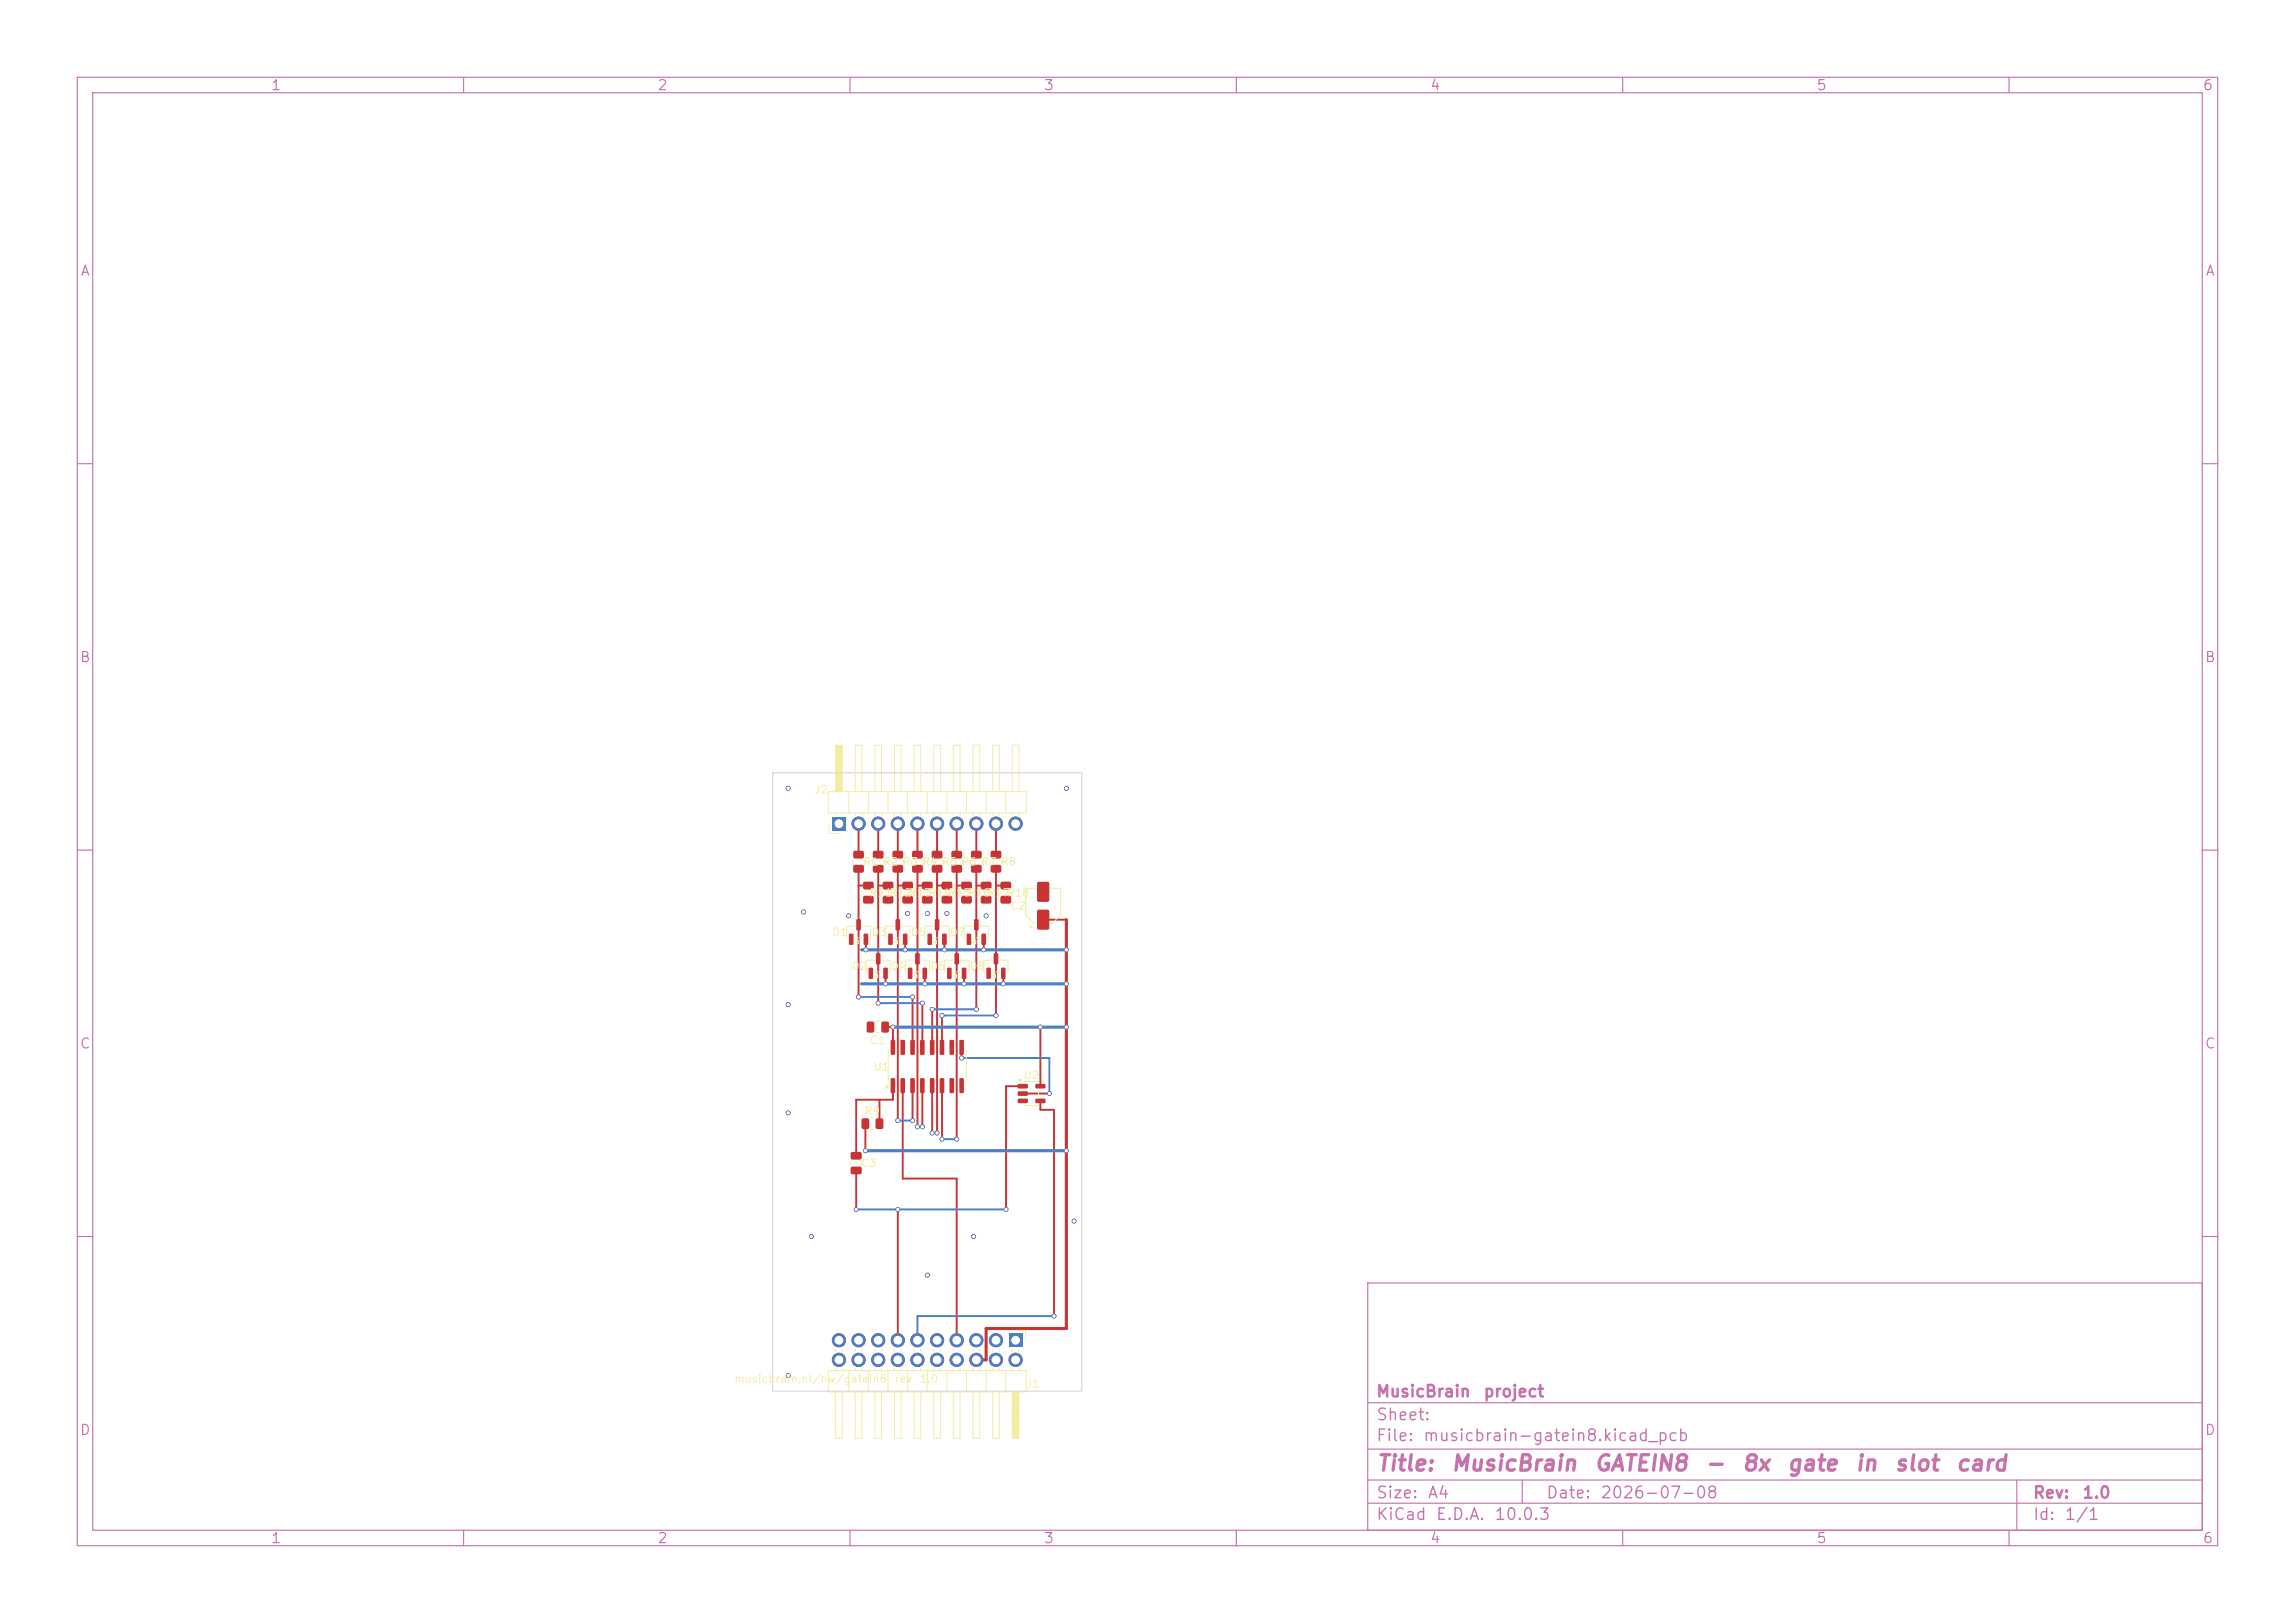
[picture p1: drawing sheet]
<svg xmlns="http://www.w3.org/2000/svg" width="297mm" height="210mm" viewBox="0 0 297 210" stroke-linecap="round" stroke-linejoin="round" font-family="sans-serif">
<defs><g id="words">
<g font-size="2" fill="#c872ab">
<text x="178" y="190.8">Title:</text>
<text x="187.7" y="190.8">MusicBrain</text>
<text x="206.2" y="190.8">GATEIN8</text>
<text x="220.5" y="190.8">-</text>
<text x="225.3" y="190.8">8x</text>
<text x="231.2" y="190.8">gate</text>
<text x="240" y="190.8">in</text>
<text x="245" y="190.8">slot</text>
<text x="253" y="190.8">card</text>
</g>
<g font-size="1.5" fill="#c872ab">
<text x="178" y="184.2">Sheet:</text>
<text x="178" y="181.2">MusicBrain</text>
<text x="191.9" y="181.2">project</text>
<text x="178" y="186.9">File:</text>
<text x="184.1" y="186.9">musicbrain-gatein8.kicad_pcb</text>
<text x="178" y="197.1">KiCad</text>
<text x="178" y="194.3">Size:</text>
<text x="184.7" y="194.3">A4</text>
<text x="185.7" y="197.1">E.D.A.</text>
<text x="193.3" y="197.1">10.0.3</text>
<text x="200" y="194.3">Date:</text>
<text x="207" y="194.3">2026-07-08</text>
<text x="263" y="194.3">Rev:</text>
<text x="263" y="197.1">Id:</text>
<text x="267.1" y="197.1">1/1</text>
<text x="269.4" y="194.3">1.0</text>
</g>
<g font-size="1.3" fill="#c872ab">
<text x="35" y="12">1</text>
<text x="85" y="12">2</text>
<text x="135" y="12">3</text>
<text x="185" y="12">4</text>
<text x="235" y="12">5</text>
<text x="285" y="12">6</text>
<text x="10.3" y="36">A</text>
<text x="285.4" y="36">A</text>
<text x="10.3" y="86">B</text>
<text x="285.3" y="86">B</text>
<text x="10.3" y="136">C</text>
<text x="285.3" y="136">C</text>
<text x="10.3" y="186">D</text>
<text x="285.3" y="186">D</text>
<text x="35" y="200">1</text>
<text x="85" y="200">2</text>
<text x="135" y="200">3</text>
<text x="185" y="200">4</text>
<text x="235" y="200">5</text>
<text x="285" y="200">6</text>
</g>
<g font-size="1" fill="#f2eda1">
<text x="105.3" y="103">J2</text>
<text x="111.7" y="112.3">R1 R2 R3 R4 R5 R6 R7 R8</text>
<text x="112.5" y="116.3">R11</text>
<text x="115" y="116.3">R12</text>
<text x="117.5" y="116.3">R13</text>
<text x="120.1" y="116.3">R14</text>
<text x="122.6" y="116.3">R15</text>
<text x="125.2" y="116.3">R16</text>
<text x="127.7" y="116.3">R17</text>
<text x="130.2" y="116.3">R18</text>
<text x="130.7" y="118">C2</text>
<text x="107.6" y="121.4">D1</text>
<text x="110.1" y="125.8">D2</text>
<text x="112.7" y="121.4">D3</text>
<text x="115.2" y="125.8">D4</text>
<text x="117.8" y="121.4">D5</text>
<text x="120.3" y="125.8">D6</text>
<text x="122.8" y="121.4">D7</text>
<text x="125.4" y="125.8">D8</text>
<text x="112.5" y="135.3">C1</text>
<text x="113" y="138.8">U1</text>
<text x="132.4" y="139.9">U2</text>
<text x="111.8" y="144.5">R9</text>
<text x="111.4" y="151.3">C3</text>
<text x="94.9" y="179.2">musicbrain.nl/hw/gatein8</text>
<text x="115.7" y="179.2">rev</text>
<text x="118.9" y="179.2">1.0</text>
<text x="132.7" y="179.8">J1</text>
</g>
</g></defs>
<g fill="none" stroke="#c872ab" stroke-width=".15">
<path d="M10 10h277v190h-277zM12 12h273v186h-273zM60 10v2M110 10v2M160 10v2M210 10v2M260 10v2M10 60h2M285 60h2M10 110h2M285 110h2M10 160h2"/>
<path d="M177 166h108v32h-108zM285 160h2M60 198v2M110 198v2M160 198v2M177 194.5h108M177 191.5h108M177 187.5h108M177 181.5h108M197 191.5v3M210 198v2M260 198v2"/>
<path d="M261 191.5v6.5"/>
</g>
<path d="M130.6 172.6h1.7v1.7h-1.7z" fill="#c83434"/>
<g fill="#c83434" stroke="#c83434" stroke-width=".13">
<circle cx="131.4" cy="176" r=".85"/>
<circle cx="128.9" cy="173.4" r=".85"/>
<circle cx="128.9" cy="176" r=".85"/>
<circle cx="126.3" cy="173.4" r=".85"/>
<circle cx="126.3" cy="176" r=".85"/>
<circle cx="123.8" cy="173.4" r=".85"/>
<circle cx="123.8" cy="176" r=".85"/>
<circle cx="121.3" cy="173.4" r=".85"/>
<circle cx="121.3" cy="176" r=".85"/>
<circle cx="118.7" cy="173.4" r=".85"/>
<circle cx="118.7" cy="176" r=".85"/>
<circle cx="116.2" cy="173.4" r=".85"/>
<circle cx="116.2" cy="176" r=".85"/>
<circle cx="113.6" cy="173.4" r=".85"/>
<circle cx="113.6" cy="176" r=".85"/>
<circle cx="111.1" cy="173.4" r=".85"/>
<circle cx="111.1" cy="176" r=".85"/>
<circle cx="108.6" cy="173.4" r=".85"/>
<circle cx="108.6" cy="176" r=".85"/>
</g>
<path d="M107.7 105.7h1.7v1.7h-1.7z" fill="#c83434"/>
<g fill="#c83434" stroke="#c83434" stroke-width=".13">
<circle cx="111.1" cy="106.6" r=".85"/>
<circle cx="113.6" cy="106.6" r=".85"/>
<circle cx="116.2" cy="106.6" r=".85"/>
<circle cx="118.7" cy="106.6" r=".85"/>
<circle cx="121.3" cy="106.6" r=".85"/>
<circle cx="123.8" cy="106.6" r=".85"/>
<circle cx="126.3" cy="106.6" r=".85"/>
<circle cx="128.9" cy="106.6" r=".85"/>
<circle cx="131.4" cy="106.6" r=".85"/>
</g>
<g fill="#c83434">
<path d="M115.3 139.5h.4l.1 .1 .1 1.7-.1 .1-.4 .1-.1-.1z"/>
<path d="M116.6 139.5h.4l.1 .1v1.7l-.1 .1-.3 .1-.2-.1z"/>
<path d="M117.8 139.5h.4l.2 .1v1.7l-.1 .1-.4 .1-.1-.1z"/>
<path d="M119.1 139.5h.4l.2 .1v1.7l-.1 .1-.4 .1-.1-.1z"/>
<path d="M120.4 139.5h.4l.1 .1v1.7l-.1 .1-.3 .1-.2-.1z"/>
<path d="M121.6 139.5h.5l.1 .1v1.7l-.1 .1-.3 .1-.2-.1z"/>
<path d="M122.9 139.5h.4l.2 .1v1.7l-.1 .1-.4 .1-.1-.1z"/>
<path d="M124.2 139.5h.4l.1 .1v1.7v.1l-.4 .1-.1-.1z"/>
<path d="M124.2 134.6h.4h.1v1.8v.1h-.4l-.1-.1z"/>
<path d="M122.9 134.6h.4h.2v1.8l-.1 .1h-.4l-.1-.1z"/>
<path d="M121.6 134.6h.5h.1v1.8l-.1 .1h-.3l-.2-.1z"/>
<path d="M120.4 134.6h.4h.1v1.8l-.1 .1h-.3l-.2-.1z"/>
<path d="M119.1 134.6h.4h.2v1.8l-.1 .1h-.4l-.1-.1z"/>
<path d="M117.8 134.6h.4h.2v1.8l-.1 .1h-.4l-.1-.1z"/>
<path d="M116.6 134.6h.4h.1v1.8l-.1 .1h-.3l-.2-.1z"/>
<path d="M115.3 134.6h.4h.1l.1 1.8-.1 .1h-.4l-.1-.1z"/>
<path d="M131.7 140.3h1.2l.1 .1v.4l-.1 .1-1.1-.1-.1-.1z"/>
<path d="M131.7 141.2h1.2l.1 .2v.3l-.1 .1h-1.1l-.1-.1z"/>
<path d="M131.7 142.2h1.2l.1 .1v.4l-.1 .1-1.1-.1-.1-.1z"/>
<path d="M134 142.2h1.2l.1 .1v.4l-.2 .1-1-.1-.1-.1z"/>
<path d="M134 140.3h1.2l.1 .1v.4l-.2 .1-1-.1-.1-.1z"/>
<path d="M110.5 110.1h.2h1l.1 .2v.6l-.2 .2h-1l-.2-.2z"/>
<path d="M110.5 112l.2-.1h1l.1 .3v.6l-.2 .1h-1l-.2-.2z"/>
<path d="M111.8 114.1h.1h1l.2 .2v.6l-.3 .2h-1l-.1-.2z"/>
<path d="M111.8 116l.1-.1h1l.2 .3v.6l-.3 .1h-1l-.1-.2z"/>
<path d="M109.9 120.8h.4l.1 .1 .1 1.2-.1 .2h-.4l-.1-.1z"/>
<path d="M111.8 120.8h.4l.1 .1 .1 1.2-.1 .2h-.4l-.1-.1z"/>
<path d="M110.9 119l.4-.1 .1 .1v1.3l-.1 .1h-.3l-.2-.1z"/>
<path d="M113 110.1h.2h1l.1 .2v.6l-.2 .2h-1l-.2-.2z"/>
<path d="M113 112l.2-.1h1l.1 .3v.6l-.2 .1h-1l-.2-.2z"/>
<path d="M114.3 114.1h.2h1l.1 .2v.6l-.2 .2h-1l-.2-.2z"/>
<path d="M114.3 116l.2-.1h1l.1 .3v.6l-.2 .1h-1l-.2-.2z"/>
<path d="M112.4 125.2h.4l.2 .1v1.2l-.1 .2h-.4l-.1-.1z"/>
<path d="M114.3 125.2h.4l.2 .1v1.2l-.1 .2h-.4l-.1-.1z"/>
<path d="M113.4 123.4l.4-.1 .1 .1v1.3v.1h-.4l-.1-.1z"/>
<path d="M115.6 110.1h.1h1l.2 .2v.6l-.3 .2h-1l-.1-.2z"/>
<path d="M115.6 112l.1-.1h1l.2 .3v.6l-.3 .1h-1l-.1-.2z"/>
<path d="M116.8 114.1h.2h1l.2 .2-.1 .6-.2 .2h-1l-.1-.2z"/>
<path d="M116.8 116l.2-.1h1l.2 .3-.1 .6-.2 .1h-1l-.1-.2z"/>
<path d="M115 120.8h.4l.1 .1v1.2l-.1 .2h-.3l-.1-.1z"/>
<path d="M116.9 120.8h.4l.1 .1v1.2l-.1 .2h-.3l-.1-.1z"/>
<path d="M115.9 119l.4-.1 .2 .1v1.3l-.1 .1h-.4l-.1-.1z"/>
<path d="M118.1 110.1h.2h1l.1 .2v.6l-.2 .2h-1l-.2-.2z"/>
<path d="M118.1 112l.2-.1h1l.1 .3v.6l-.2 .1h-1l-.2-.2z"/>
<path d="M119.4 114.1h.1h1l.2 .2v.6l-.2 .2h-1l-.2-.2z"/>
<path d="M119.4 116l.1-.1h1l.2 .3v.6l-.2 .1h-1l-.2-.2z"/>
<path d="M117.5 125.2h.4l.2 .1v1.2l-.1 .2h-.4l-.1-.1z"/>
<path d="M119.4 125.2h.4l.2 .1v1.2l-.1 .2h-.4l-.1-.1z"/>
<path d="M118.5 123.4l.4-.1 .1 .1v1.3l-.1 .1h-.3l-.2-.1z"/>
<path d="M120.6 110.1h.2h1l.2 .2v.6l-.3 .2h-1l-.1-.2z"/>
<path d="M120.6 112l.2-.1h1l.2 .3v.6l-.3 .1h-1l-.1-.2z"/>
<path d="M121.9 114.1h.2h1l.1 .2v.6l-.2 .2h-1l-.2-.2z"/>
<path d="M121.9 116l.2-.1h1l.1 .3v.6l-.2 .1h-1l-.2-.2z"/>
<path d="M120.1 120.8h.4l.1 .1v1.2l-.1 .2h-.3l-.2-.1z"/>
<path d="M122 120.8h.4l.1 .1v1.2l-.1 .2h-.3l-.2-.1z"/>
<path d="M121 119l.4-.1 .2 .1v1.3l-.1 .1h-.4l-.1-.1z"/>
<path d="M123.2 110.1h.2h1l.1 .2v.6l-.2 .2h-1l-.2-.2z"/>
<path d="M123.2 112l.2-.1h1l.1 .3v.6l-.2 .1h-1l-.2-.2z"/>
<path d="M124.5 114.1h.1h1l.2 .2v.6l-.3 .2h-1l-.1-.2z"/>
<path d="M124.5 116l.1-.1h1l.2 .3v.6l-.3 .1h-1l-.1-.2z"/>
<path d="M122.6 125.2h.4l.1 .1 .1 1.2-.1 .2h-.4l-.1-.1z"/>
<path d="M124.5 125.2h.4l.1 .1 .1 1.2-.1 .2h-.4l-.1-.1z"/>
<path d="M123.6 123.4l.4-.1 .1 .1v1.3l-.1 .1h-.3l-.2-.1z"/>
<path d="M125.7 110.1h.2h1l.1 .2v.6l-.2 .2h-1l-.2-.2z"/>
<path d="M125.7 112l.2-.1h1l.1 .3v.6l-.2 .1h-1l-.2-.2z"/>
<path d="M127 114.1h.2h1l.1 .2v.6l-.2 .2h-1l-.2-.2z"/>
<path d="M127 116l.2-.1h1l.1 .3v.6l-.2 .1h-1l-.2-.2z"/>
<path d="M125.1 120.8h.4l.2 .1v1.2l-.1 .2h-.4l-.1-.1z"/>
<path d="M127 120.8h.4l.2 .1v1.2l-.1 .2h-.4l-.1-.1z"/>
<path d="M126.1 119l.4-.1 .1 .1v1.3v.1h-.4l-.1-.1z"/>
<path d="M128.3 110.1h.1h1l.2 .2v.6l-.3 .2h-1l-.1-.2z"/>
<path d="M128.3 112l.1-.1h1l.2 .3v.6l-.3 .1h-1l-.1-.2z"/>
<path d="M129.5 114.1h.2h1l.2 .2-.1 .6-.2 .2h-1l-.1-.2z"/>
<path d="M129.5 116l.2-.1h1l.2 .3-.1 .6-.2 .1h-1l-.1-.2z"/>
<path d="M127.7 125.2h.4l.1 .1v1.2l-.1 .2h-.3l-.1-.1z"/>
<path d="M129.6 125.2h.4l.1 .1v1.2l-.1 .2h-.3l-.1-.1z"/>
<path d="M128.6 123.4l.4-.1 .2 .1v1.3l-.1 .1h-.4l-.1-.1z"/>
<path d="M111.5 144.8l.7-.1 .3 .2v1l-.2 .2h-.6l-.2-.2v-.9z"/>
<path d="M113.4 144.8l.7-.1 .2 .2v1l-.1 .2h-.7l-.2-.2v-.9z"/>
<path d="M110.1 149.1h.2h1.1l.1 .2v.6l-.2 .2-1.1-.1-.1-.2z"/>
<path d="M110.1 151h.2h1.1l.1 .2v.6l-.2 .2-1.1-.1-.1-.2z"/>
<path d="M114.1 132.2h.7l.2 .1 .1 1.1-.2 .2h-.6l-.2-.1-.1-1.1z"/>
<path d="M112.2 132.2h.7l.2 .1v1.1l-.1 .2h-.6l-.2-.1-.1-1.1z"/>
<path d="M134.3 117.8l1.2-.1 .3 .2v2.2l-.2 .2h-1.2l-.2-.2v-2.1z"/>
<path d="M134.3 114.2l1.2-.1 .3 .2v2.2l-.2 .2h-1.2l-.2-.2v-2.1z"/>
</g>
<g fill="#c83434" stroke="#c83434" stroke-width=".13">
<circle cx="111.1" cy="129" r=".25"/>
<circle cx="118.1" cy="129" r=".25"/>
<circle cx="113.7" cy="129.8" r=".25"/>
<circle cx="119.4" cy="129.8" r=".25"/>
<circle cx="116.2" cy="145" r=".25"/>
<circle cx="118.1" cy="145" r=".25"/>
<circle cx="118.7" cy="145.8" r=".25"/>
<circle cx="119.4" cy="145.8" r=".25"/>
<circle cx="121.3" cy="146.6" r=".25"/>
<circle cx="120.6" cy="146.6" r=".25"/>
<circle cx="123.8" cy="147.4" r=".25"/>
<circle cx="121.9" cy="147.4" r=".25"/>
<circle cx="126.3" cy="130.6" r=".25"/>
<circle cx="120.6" cy="130.6" r=".25"/>
<circle cx="128.9" cy="131.4" r=".25"/>
<circle cx="121.9" cy="131.4" r=".25"/>
<circle cx="112.1" cy="122.9" r=".25"/>
<circle cx="114.6" cy="127.3" r=".25"/>
<circle cx="117.1" cy="122.9" r=".25"/>
<circle cx="119.7" cy="127.3" r=".25"/>
<circle cx="122.2" cy="122.9" r=".25"/>
<circle cx="124.8" cy="127.3" r=".25"/>
<circle cx="127.3" cy="122.9" r=".25"/>
<circle cx="129.8" cy="127.3" r=".25"/>
<circle cx="138" cy="122.9" r=".25"/>
<circle cx="138" cy="127.3" r=".25"/>
<circle cx="138" cy="132.9" r=".25"/>
<circle cx="138" cy="148.9" r=".25"/>
<circle cx="115.6" cy="132.9" r=".25"/>
<circle cx="134.6" cy="132.9" r=".25"/>
<circle cx="112" cy="148.9" r=".25"/>
<circle cx="116.2" cy="156.5" r=".25"/>
<circle cx="110.8" cy="156.5" r=".25"/>
<circle cx="130.2" cy="156.5" r=".25"/>
<circle cx="124.4" cy="136.9" r=".25"/>
<circle cx="135.8" cy="141.5" r=".25"/>
<circle cx="136.4" cy="170.3" r=".25"/>
<circle cx="102" cy="102" r=".25"/>
<circle cx="138" cy="102" r=".25"/>
<circle cx="102" cy="178" r=".25"/>
<circle cx="105" cy="160" r=".25"/>
<circle cx="102" cy="130" r=".25"/>
<circle cx="126" cy="160" r=".25"/>
<circle cx="104" cy="118" r=".25"/>
<circle cx="120" cy="165" r=".25"/>
<circle cx="139" cy="158" r=".25"/>
<circle cx="102" cy="144" r=".25"/>
<circle cx="109.8" cy="118.5" r=".25"/>
<circle cx="127.6" cy="118.5" r=".25"/>
<circle cx="117.5" cy="118.2" r=".25"/>
<circle cx="120" cy="118.2" r=".25"/>
<circle cx="122.5" cy="118.2" r=".25"/>
</g>
<g fill="none" stroke="#c83434" stroke-width=".25">
<path d="M111.1 106.6v4M111.1 112.4v16.6M111.1 114.6h1.3M113.6 114.6h1.3M113.6 106.6v4M113.6 112.4v17.4M116.2 114.6h1.3M116.2 106.6v4M116.2 112.4v32.6M118.7 114.6h1.3M118.7 106.6v4M118.7 112.4v33.4"/>
<path d="M121.3 114.6h1.2M121.3 106.6v4M121.3 112.4v34.2M123.8 114.6h1.3M123.8 106.6v4M123.8 112.4v35M126.3 114.6h1.3M126.3 106.6v4M126.3 112.4v18.2M128.9 114.6h1.3M128.9 106.6v4M128.9 112.4v19"/>
<path d="M135 119h3M112.1 121.5v1.4M114.5 132.9h1.1v2.6M114.6 125.9v1.4M117.1 121.5v1.4M118.1 129v6.5M119.4 129.8v5.7M119.7 125.9v1.4M120.6 130.6v4.9M121.9 131.4v4.1M122.2 121.5v1.4M124.4 135.5v1.4"/>
<path d="M124.8 125.9v1.4M127.3 121.5v1.4M129.8 125.9v1.4M134.6 132.9v7.7M110.8 151.5v5M112 145.4v3.5M113.8 142.3v3.1M115.6 140.5v1.8h-4.8v7.3M116.2 156.5v16.9M116.8 140.5v12h7v20.9M118.1 140.5v4.5M119.4 140.5v5.3"/>
<path d="M120.6 140.5v6.1M121.9 140.5v6.9M132.4 140.6h-2.2v15.9M132.4 141.5h3.4M134.6 142.5v1.1h1.8v26.7"/>
</g>
<path d="M138 119v52.9h-10.4v4.1h-1.3" fill="none" stroke="#c83434" stroke-width=".4"/>
<path d="M130.6 172.6h1.7v1.7h-1.7z" fill="#4d7fc4"/>
<g fill="#4d7fc4" stroke="#4d7fc4" stroke-width=".13">
<circle cx="131.4" cy="176" r=".85"/>
<circle cx="128.9" cy="173.4" r=".85"/>
<circle cx="128.9" cy="176" r=".85"/>
<circle cx="126.3" cy="173.4" r=".85"/>
<circle cx="126.3" cy="176" r=".85"/>
<circle cx="123.8" cy="173.4" r=".85"/>
<circle cx="123.8" cy="176" r=".85"/>
<circle cx="121.3" cy="173.4" r=".85"/>
<circle cx="121.3" cy="176" r=".85"/>
<circle cx="118.7" cy="173.4" r=".85"/>
<circle cx="118.7" cy="176" r=".85"/>
<circle cx="116.2" cy="173.4" r=".85"/>
<circle cx="116.2" cy="176" r=".85"/>
<circle cx="113.6" cy="173.4" r=".85"/>
<circle cx="113.6" cy="176" r=".85"/>
<circle cx="111.1" cy="173.4" r=".85"/>
<circle cx="111.1" cy="176" r=".85"/>
<circle cx="108.6" cy="173.4" r=".85"/>
<circle cx="108.6" cy="176" r=".85"/>
</g>
<path d="M107.7 105.7h1.7v1.7h-1.7z" fill="#4d7fc4"/>
<g fill="#4d7fc4" stroke="#4d7fc4" stroke-width=".13">
<circle cx="111.1" cy="106.6" r=".85"/>
<circle cx="113.6" cy="106.6" r=".85"/>
<circle cx="116.2" cy="106.6" r=".85"/>
<circle cx="118.7" cy="106.6" r=".85"/>
<circle cx="121.3" cy="106.6" r=".85"/>
<circle cx="123.8" cy="106.6" r=".85"/>
<circle cx="126.3" cy="106.6" r=".85"/>
<circle cx="128.9" cy="106.6" r=".85"/>
<circle cx="131.4" cy="106.6" r=".85"/>
<circle cx="111.1" cy="129" r=".25"/>
<circle cx="118.1" cy="129" r=".25"/>
<circle cx="113.7" cy="129.8" r=".25"/>
<circle cx="119.4" cy="129.8" r=".25"/>
<circle cx="116.2" cy="145" r=".25"/>
<circle cx="118.1" cy="145" r=".25"/>
<circle cx="118.7" cy="145.8" r=".25"/>
<circle cx="119.4" cy="145.8" r=".25"/>
<circle cx="121.3" cy="146.6" r=".25"/>
<circle cx="120.6" cy="146.6" r=".25"/>
<circle cx="123.8" cy="147.4" r=".25"/>
<circle cx="121.9" cy="147.4" r=".25"/>
<circle cx="126.3" cy="130.6" r=".25"/>
<circle cx="120.6" cy="130.6" r=".25"/>
<circle cx="128.9" cy="131.4" r=".25"/>
<circle cx="121.9" cy="131.4" r=".25"/>
<circle cx="112.1" cy="122.9" r=".25"/>
<circle cx="114.6" cy="127.3" r=".25"/>
<circle cx="117.1" cy="122.9" r=".25"/>
<circle cx="119.7" cy="127.3" r=".25"/>
<circle cx="122.2" cy="122.9" r=".25"/>
<circle cx="124.8" cy="127.3" r=".25"/>
<circle cx="127.3" cy="122.9" r=".25"/>
<circle cx="129.8" cy="127.3" r=".25"/>
<circle cx="138" cy="122.9" r=".25"/>
<circle cx="138" cy="127.3" r=".25"/>
<circle cx="138" cy="132.9" r=".25"/>
<circle cx="138" cy="148.9" r=".25"/>
<circle cx="115.6" cy="132.9" r=".25"/>
<circle cx="134.6" cy="132.9" r=".25"/>
<circle cx="112" cy="148.9" r=".25"/>
<circle cx="116.2" cy="156.5" r=".25"/>
<circle cx="110.8" cy="156.5" r=".25"/>
<circle cx="130.2" cy="156.5" r=".25"/>
<circle cx="124.4" cy="136.9" r=".25"/>
<circle cx="135.8" cy="141.5" r=".25"/>
<circle cx="136.4" cy="170.3" r=".25"/>
<circle cx="102" cy="102" r=".25"/>
<circle cx="138" cy="102" r=".25"/>
<circle cx="102" cy="178" r=".25"/>
<circle cx="105" cy="160" r=".25"/>
<circle cx="102" cy="130" r=".25"/>
<circle cx="126" cy="160" r=".25"/>
<circle cx="104" cy="118" r=".25"/>
<circle cx="120" cy="165" r=".25"/>
<circle cx="139" cy="158" r=".25"/>
<circle cx="102" cy="144" r=".25"/>
<circle cx="109.8" cy="118.5" r=".25"/>
<circle cx="127.6" cy="118.5" r=".25"/>
<circle cx="117.5" cy="118.2" r=".25"/>
<circle cx="120" cy="118.2" r=".25"/>
<circle cx="122.5" cy="118.2" r=".25"/>
</g>
<path d="M111.1 129h7M113.6 129.8h5.8M120.6 130.6h5.7M121.9 131.4h7M124.4 136.9h11.4v4.6M110.8 156.5h19.4M116.2 145h1.9M118.7 145.8h.7M120.6 146.6h.7M121.9 147.4h1.9M136.4 170.3h-17.7v3.1" fill="none" stroke="#4d7fc4" stroke-width=".25"/>
<path d="M111.5 122.9h26.5M111.5 127.3h26.5M115.6 132.9h22.4M112 148.9h26" fill="none" stroke="#4d7fc4" stroke-width=".4"/>
<g fill="none" stroke="#f2eda1" stroke-width=".13">
<path d="M107.2 102.4h25.6v2.8h-25.6zM107.3 106.6v1.3h1.3M108.1 105.2v.2M109 105.2v.2M109.8 102.4v2.8M110.7 102.4v-6h.8v6M110.7 105.2v.3M111.5 105.2v.3M112.4 102.4v2.8M113.2 102.4v-6h.9v6M113.2 105.2v.3M114.1 105.2v.3"/>
<path d="M114.9 102.4v2.8M115.8 102.4v-6h.8v6M115.8 105.2v.3M116.6 105.2v.3M117.5 102.4v2.8M118.3 102.4v-6h.9v6M118.3 105.2v.3M119.2 105.2v.3M120 102.4v2.8M120.8 102.4v-6h.9v6M120.8 105.2v.3M121.7 105.2v.3"/>
<path d="M122.5 102.4v2.8M123.4 102.4v-6h.8v6M123.4 105.2v.3M124.2 105.2v.3M125.1 102.4v2.8M125.9 102.4v-6h.9v6M125.9 105.2v.3M126.8 105.2v.3M127.6 102.4v2.8M128.5 102.4v-6h.8v6M128.5 105.2v.3M129.3 105.2v.3"/>
<path d="M130.2 102.4v2.8M131 102.4v-6h.9v6M131 105.2v.3M131.9 105.2v.3M115 135.9v4.2M125 135.9v4.2M114.7 140.4l.3 .2-.3 .2zM107.2 177.3h25.6v2.8h-25.6zM108.1 174.5v.4M108.1 177v.4M109 174.5v.4M109 177v.4"/>
<path d="M109.8 177.4v2.7M110.7 174.5v.4M110.7 177v.4M111.5 174.5v.4M111.5 177v.4M112.4 177.4v2.7M113.2 174.5v.4M113.2 177v.4M114.1 174.5v.4M114.1 177v.4M114.9 177.4v2.7M115.8 174.5v.4"/>
<path d="M115.8 177v.4M116.6 174.5v.4M116.6 177v.4M117.5 177.4v2.7M118.3 174.5v.4M118.3 177v.4M119.2 174.5v.4M119.2 177v.4M120 177.4v2.7M120.8 174.5v.4M120.8 177v.4M121.7 174.5v.4"/>
<path d="M121.7 177v.4M122.5 177.4v2.7M123.4 174.5v.4M123.4 177v.4M124.2 174.5v.4M124.2 177v.4M125.1 177.4v2.7M125.9 174.5v.4M125.9 177v.4M126.8 174.5v.4M126.8 177v.4M127.6 177.4v2.7"/>
<path d="M128.5 174.5v.4M128.5 177v.4M129.3 174.5v.4M129.3 177v.4M130.2 177.4v2.7M131 174.6v.3M131 177v.4M131.4 172.2h1.3v1.2M131.9 174.6v.3M131.9 177v.4M108.1 180.1v6h.9v-6M110.7 180.1v6h.8v-6"/>
<path d="M113.2 180.1v6h.9v-6M115.8 180.1v6h.8v-6M118.3 180.1v6h.9v-6M120.8 180.1v6h.9v-6M123.4 180.1v6h.8v-6M125.9 180.1v6h.9v-6M128.5 180.1v6h.8v-6"/>
</g>
<g fill="#f2eda1" stroke="#f2eda1" stroke-width=".13">
<path d="M131 180.1h.9v6h-.9z"/>
<path d="M108.1 96.4h.9v6h-.9z"/>
</g>
<path d="M114.7 140.4l.3 .2-.3 .2z" fill="#f2eda1"/>
<path d="M131.8 139.7h.5l-.2 .3zM132.6 140h1.8M132.6 143h1.8M134.4 141.1v.8" fill="none" stroke="#f2eda1" stroke-width=".13"/>
<path d="M131.8 139.7h.5l-.2 .3z" fill="#f2eda1"/>
<path d="M110.4 111.3v.4M110.5 119.8h-1l.1 1.6M111.6 115.3v.4M111.7 119.8h1l-.1 1.6M111.8 111.3v.4M113.1 115.3v.4M110.7 121.4h.8M110.7 121.9l.4-.2v.4z" fill="none" stroke="#f2eda1" stroke-width=".13"/>
<path d="M110.7 121.9l.4-.2v.4z" fill="#f2eda1"/>
<path d="M112.9 111.3v.4M114.2 115.3v.4M114.4 111.3v.4M115.7 115.3v.4M113.1 124.2h-1v1.6M113.3 125.8h.7M113.3 126.3l.3-.2v.4zM114.2 124.2h1v1.6" fill="none" stroke="#f2eda1" stroke-width=".13"/>
<path d="M113.3 126.3l.3-.2v.4z" fill="#f2eda1"/>
<path d="M115.5 111.3v.4M115.6 119.8h-1l.1 1.6M116.7 115.3v.4M116.7 119.8h1.1l-.1 1.6M116.9 111.3v.4M118.2 115.3v.4M115.8 121.4h.8M115.8 121.9l.3-.2v.4z" fill="none" stroke="#f2eda1" stroke-width=".13"/>
<path d="M115.8 121.9l.3-.2v.4z" fill="#f2eda1"/>
<path d="M118 111.3v.4M119.3 115.3v.4M119.5 111.3v.4M120.7 115.3v.4M118.2 124.2h-1v1.6M118.3 125.8h.8M118.4 126.3l.3-.2v.4zM119.3 124.2h1l-.1 1.6" fill="none" stroke="#f2eda1" stroke-width=".13"/>
<path d="M118.4 126.3l.3-.2v.4z" fill="#f2eda1"/>
<path d="M120.5 111.3v.4M120.7 119.8h-1l.1 1.6M121.8 115.3v.4M121.8 119.8h1v1.6M122 111.3v.4M123.3 115.3v.4M120.9 121.4h.8M120.9 121.9l.3-.2v.4z" fill="none" stroke="#f2eda1" stroke-width=".13"/>
<path d="M120.9 121.9l.3-.2v.4z" fill="#f2eda1"/>
<path d="M123.1 111.3v.4M124.3 115.3v.4M124.5 111.3v.4M125.8 115.3v.4M123.2 124.2h-1l.1 1.6M123.4 125.8h.8M123.4 126.3l.4-.2v.4zM124.4 124.2h1l-.1 1.6" fill="none" stroke="#f2eda1" stroke-width=".13"/>
<path d="M123.4 126.3l.4-.2v.4z" fill="#f2eda1"/>
<path d="M125.6 111.3v.4M125.8 119.8h-1v1.6M126.9 115.3v.4M126.9 119.8h1v1.6M127.1 111.3v.4M128.4 115.3v.4M126 121.4h.7M126 121.9l.3-.2v.4z" fill="none" stroke="#f2eda1" stroke-width=".13"/>
<path d="M126 121.9l.3-.2v.4z" fill="#f2eda1"/>
<path d="M128.2 111.3v.4M129.4 115.3v.4M129.6 111.3v.4M130.9 115.3v.4M128.3 124.2h-1l.1 1.6M128.5 125.8h.8M128.5 126.3l.3-.2v.4zM129.4 124.2h1.1l-.1 1.6" fill="none" stroke="#f2eda1" stroke-width=".13"/>
<path d="M128.5 126.3l.3-.2v.4z" fill="#f2eda1"/>
<path d="M133.2 120h.5M133.4 119.7v.5M133.9 114.9h-1.2v3.5l1.1 1.1h.1M136.1 114.9h1.2v3.5l-1.1 1.1h-.1M113.3 133.6h.6M113.3 132.2h.6M110.1 150.2v.6M111.5 150.2v.6M112.7 144.7h.4M112.7 146.1h.4" fill="none" stroke="#f2eda1" stroke-width=".13"/>
<path d="M100 100h40v80h-40z" fill="none" stroke="#d0d2cd" stroke-width=".13"/>
<g fill="#fff" stroke="#fff" stroke-width=".13">
<circle cx="111.1" cy="129" r=".15"/>
<circle cx="118.1" cy="129" r=".15"/>
<circle cx="113.6" cy="129.8" r=".15"/>
<circle cx="119.4" cy="129.8" r=".15"/>
<circle cx="116.2" cy="145" r=".15"/>
<circle cx="118.1" cy="145" r=".15"/>
<circle cx="118.7" cy="145.8" r=".15"/>
<circle cx="119.4" cy="145.8" r=".15"/>
<circle cx="121.3" cy="146.6" r=".15"/>
<circle cx="120.6" cy="146.6" r=".15"/>
<circle cx="123.8" cy="147.4" r=".15"/>
<circle cx="121.9" cy="147.4" r=".15"/>
<circle cx="126.3" cy="130.6" r=".15"/>
<circle cx="120.6" cy="130.6" r=".15"/>
<circle cx="128.9" cy="131.4" r=".15"/>
<circle cx="121.9" cy="131.4" r=".15"/>
<circle cx="112.1" cy="122.9" r=".15"/>
<circle cx="114.6" cy="127.3" r=".15"/>
<circle cx="117.1" cy="122.9" r=".15"/>
<circle cx="119.7" cy="127.3" r=".15"/>
<circle cx="122.2" cy="122.9" r=".15"/>
<circle cx="124.8" cy="127.3" r=".15"/>
<circle cx="127.3" cy="122.9" r=".15"/>
<circle cx="129.8" cy="127.3" r=".15"/>
<circle cx="138" cy="122.9" r=".15"/>
<circle cx="138" cy="127.3" r=".15"/>
<circle cx="138" cy="132.9" r=".15"/>
<circle cx="138" cy="148.9" r=".15"/>
<circle cx="115.6" cy="132.9" r=".15"/>
<circle cx="134.6" cy="132.9" r=".15"/>
<circle cx="112" cy="148.9" r=".15"/>
<circle cx="116.2" cy="156.5" r=".15"/>
<circle cx="110.8" cy="156.5" r=".15"/>
<circle cx="130.2" cy="156.5" r=".15"/>
<circle cx="124.4" cy="136.9" r=".15"/>
<circle cx="135.8" cy="141.5" r=".15"/>
<circle cx="136.4" cy="170.3" r=".15"/>
<circle cx="102" cy="102" r=".15"/>
<circle cx="138" cy="102" r=".15"/>
<circle cx="102" cy="178" r=".15"/>
<circle cx="105" cy="160" r=".15"/>
<circle cx="102" cy="130" r=".15"/>
<circle cx="126" cy="160" r=".15"/>
<circle cx="104" cy="118" r=".15"/>
<circle cx="120" cy="165" r=".15"/>
<circle cx="139" cy="158" r=".15"/>
<circle cx="102" cy="144" r=".15"/>
<circle cx="109.8" cy="118.5" r=".15"/>
<circle cx="127.6" cy="118.5" r=".15"/>
<circle cx="117.5" cy="118.2" r=".15"/>
<circle cx="120" cy="118.2" r=".15"/>
<circle cx="122.5" cy="118.2" r=".15"/>
<circle cx="131.4" cy="173.4" r=".5"/>
<circle cx="131.4" cy="176" r=".5"/>
<circle cx="128.9" cy="173.4" r=".5"/>
<circle cx="128.9" cy="176" r=".5"/>
<circle cx="126.3" cy="173.4" r=".5"/>
<circle cx="126.3" cy="176" r=".5"/>
<circle cx="123.8" cy="173.4" r=".5"/>
<circle cx="123.8" cy="176" r=".5"/>
<circle cx="121.3" cy="173.4" r=".5"/>
<circle cx="121.3" cy="176" r=".5"/>
<circle cx="118.7" cy="173.4" r=".5"/>
<circle cx="118.7" cy="176" r=".5"/>
<circle cx="116.2" cy="173.4" r=".5"/>
<circle cx="116.2" cy="176" r=".5"/>
<circle cx="113.6" cy="173.4" r=".5"/>
<circle cx="113.6" cy="176" r=".5"/>
<circle cx="111.1" cy="173.4" r=".5"/>
<circle cx="111.1" cy="176" r=".5"/>
<circle cx="108.6" cy="173.4" r=".5"/>
<circle cx="108.6" cy="176" r=".5"/>
<circle cx="108.6" cy="106.6" r=".5"/>
<circle cx="111.1" cy="106.6" r=".5"/>
<circle cx="113.6" cy="106.6" r=".5"/>
<circle cx="116.2" cy="106.6" r=".5"/>
<circle cx="118.7" cy="106.6" r=".5"/>
<circle cx="121.3" cy="106.6" r=".5"/>
<circle cx="123.8" cy="106.6" r=".5"/>
<circle cx="126.3" cy="106.6" r=".5"/>
<circle cx="128.9" cy="106.6" r=".5"/>
<circle cx="131.4" cy="106.6" r=".5"/>
</g>
<use href="#words"/>
</svg>
